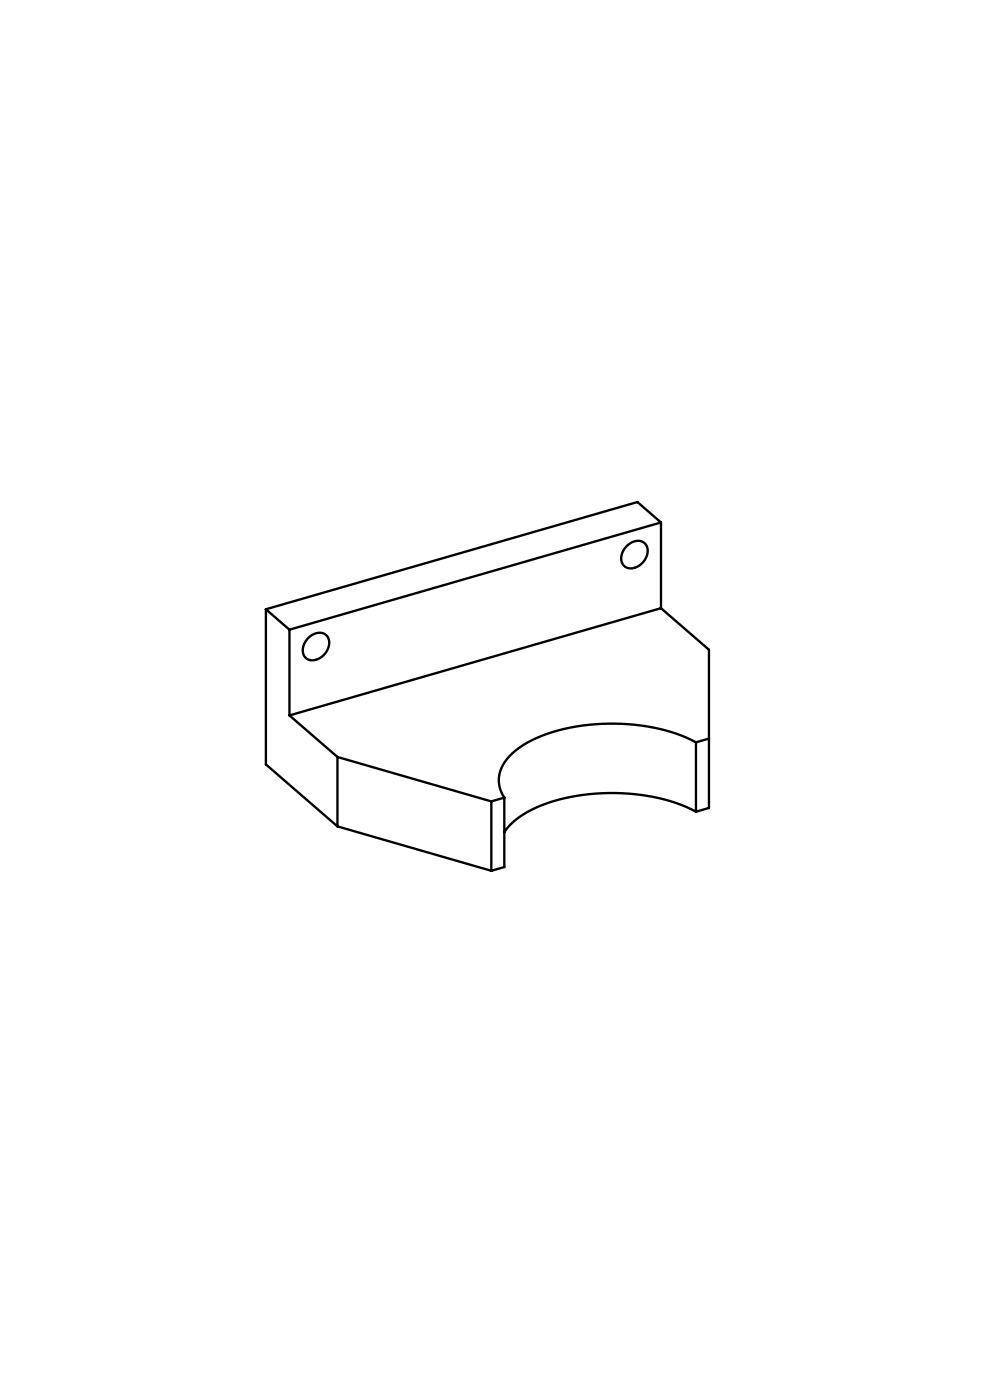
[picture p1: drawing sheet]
<svg xmlns="http://www.w3.org/2000/svg" width="210mm" height="297mm" viewBox="0 0 210 297" stroke-linecap="round" stroke-linejoin="round" font-family="sans-serif">
<g fill="none" stroke="#000" stroke-width=".5">
<path d="M132.9 115.9a2.66 2.66 0 0 1 4.2-.2 3.6 3.6 0 0 1-4.2 4.7 2.51 2.51 0 0 1-.6-3.7zM140.2 110.8v18.2M140.2 110.8l-78.8 22.8M140.2 110.8l-5-4.3-78.8 22.8M56.4 129.3v32.9l15.2 13.1M56.4 129.3l5 4.3M61.4 133.6v18.2M65.4 135.4a2.66 2.66 0 0 1 4.1-.2 3.6 3.6 0 0 1-4.1 4.7 2.51 2.51 0 0 1-.6-3.7zM140.2 129l-78.8 22.8M140.2 129l10.2 8.8v33.6l-2.8 .8M61.4 151.8l10.2 8.8M147.6 157.5a41 41 0 0 0-24-3.6 27.9 27.9 0 0 0-14.9 5.9 7 7 0 0 0-2.1 8.7l.4 .7"/>
<path d="M147.6 157.5v14.7M150.4 156.7l-2.8 .8M71.6 175.3l32.6 9.4M71.6 160.6v14.7M71.6 160.6l32.6 9.4M104.2 170v14.7M107 169.2l-2.8 .8M107 169.2v14.7l-2.8 .8M147.6 172.2a41 41 0 0 0-24-3.6 27.9 27.9 0 0 0-14.9 5.9l-1.7 2"/>
</g>
</svg>
